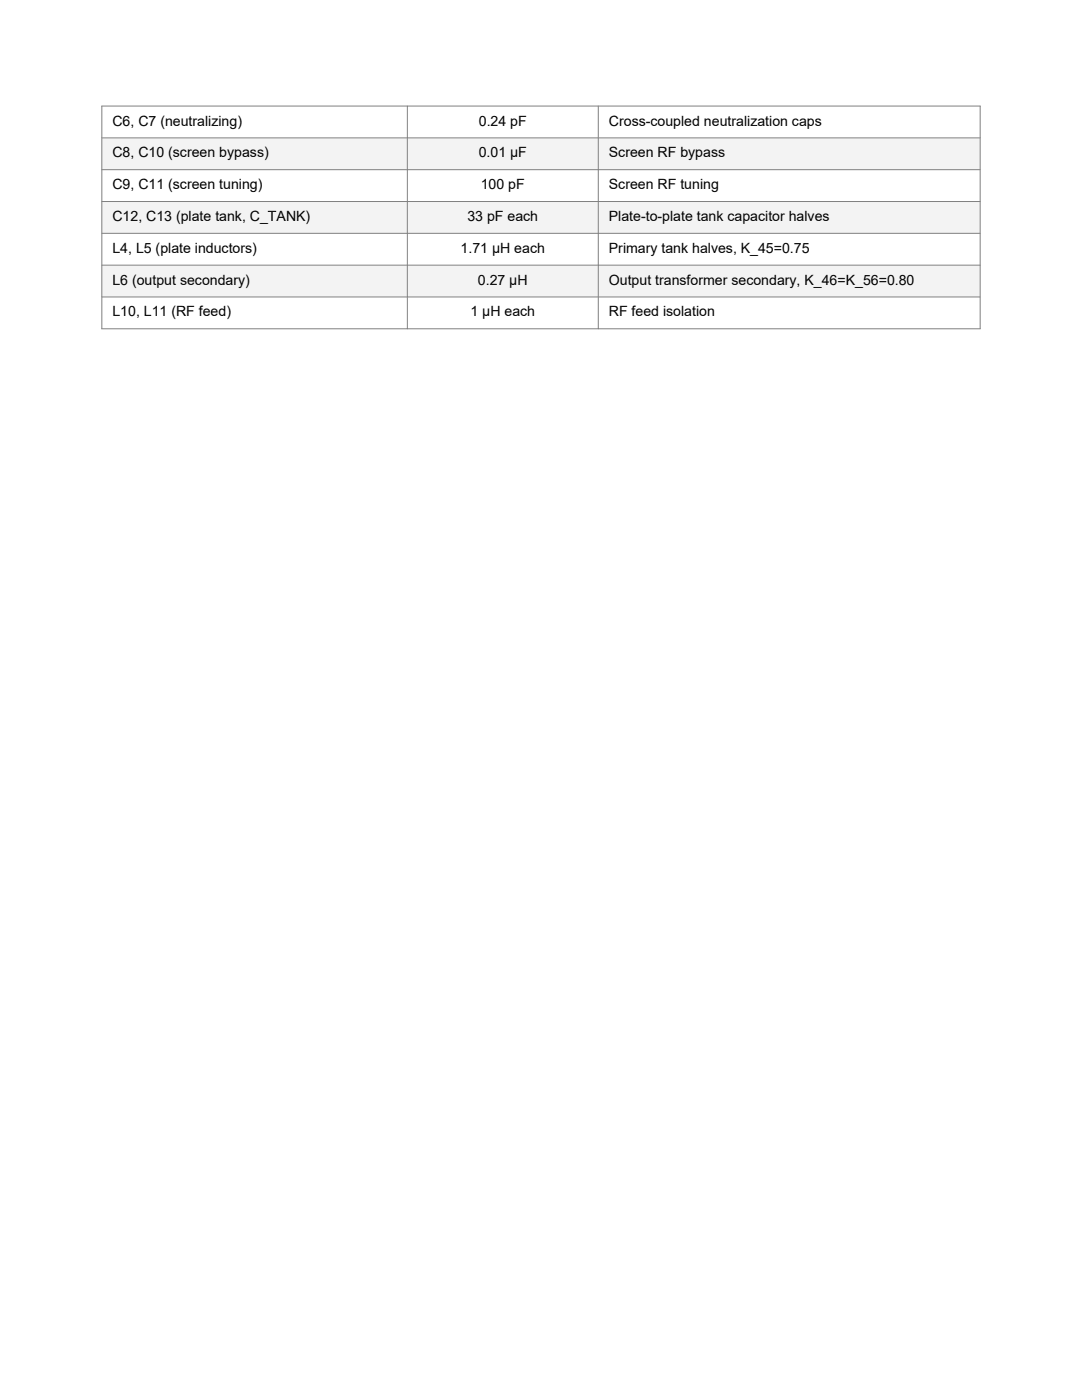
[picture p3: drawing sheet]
<svg xmlns="http://www.w3.org/2000/svg" width="216mm" height="279mm" viewBox="0 0 216 279" stroke-linecap="round" stroke-linejoin="round" font-family="sans-serif">
<defs><g id="words">
<g font-size="2.8">
<text x="22.4" y="25">C6, C7 (neutralizing)</text>
<text x="95.5" y="25">0.24 pF</text>
<text x="121.5" y="25">Cross-coupled neutralization caps</text>
<text x="22.4" y="31.4">C8, C10 (screen bypass)</text>
<text x="95.5" y="31.4">0.01 µF</text>
<text x="121.5" y="31.4">Screen RF bypass</text>
<text x="22.4" y="37.7">C9, C11 (screen tuning)</text>
<text x="95.9" y="37.7">100 pF</text>
<text x="121.5" y="37.7">Screen RF tuning</text>
<text x="22.4" y="44.1">C12, C13 (plate tank, C_TANK)</text>
<text x="93.3" y="44.1">33 pF each</text>
<text x="121.5" y="44.1">Plate-to-plate tank capacitor halves</text>
<text x="22.4" y="50.4">L4, L5 (plate inductors)</text>
<text x="91.9" y="50.4">1.71 µH each</text>
<text x="121.5" y="50.4">Primary tank halves, K_45=0.75</text>
<text x="22.4" y="56.8">L6 (output secondary)</text>
<text x="95.4" y="56.8">0.27 µH</text>
<text x="121.5" y="56.8">Output transformer secondary, K_46=K_56=0.80</text>
<text x="22.4" y="63.1">L10, L11 (RF feed)</text>
<text x="93.9" y="63.1">1 µH each</text>
<text x="121.5" y="63.1">RF feed isolation</text>
</g>
</g></defs>
<path d="M20.3 27.5h175.3v6.4h-175.3z" fill-rule="evenodd" fill="#f0f4fa"/>
<path d="M20.3 33.9h175.3v6.3h-175.3z" fill-rule="evenodd" fill="#fff"/>
<path d="M20.3 40.2h175.3v6.4h-175.3z" fill-rule="evenodd" fill="#f0f4fa"/>
<path d="M20.3 46.6h175.3v6.3h-175.3z" fill-rule="evenodd" fill="#fff"/>
<path d="M20.3 52.9h175.3v6.4h-175.3z" fill-rule="evenodd" fill="#f0f4fa"/>
<path d="M20.3 59.3h175.3v6.3h-175.3z" fill-rule="evenodd" fill="#fff"/>
<path d="M20.3 21.2h175.3v44.4h-175.3zM20.3 27.5h175.3M20.3 33.9h175.3M81.3 21.2v44.4M119.4 21.2v44.4M20.3 40.2h175.3M20.3 46.6h175.3M20.3 52.9h175.3M20.3 59.3h175.3" fill="none" stroke="#808080" stroke-width=".2"/>
<use href="#words"/>
</svg>
